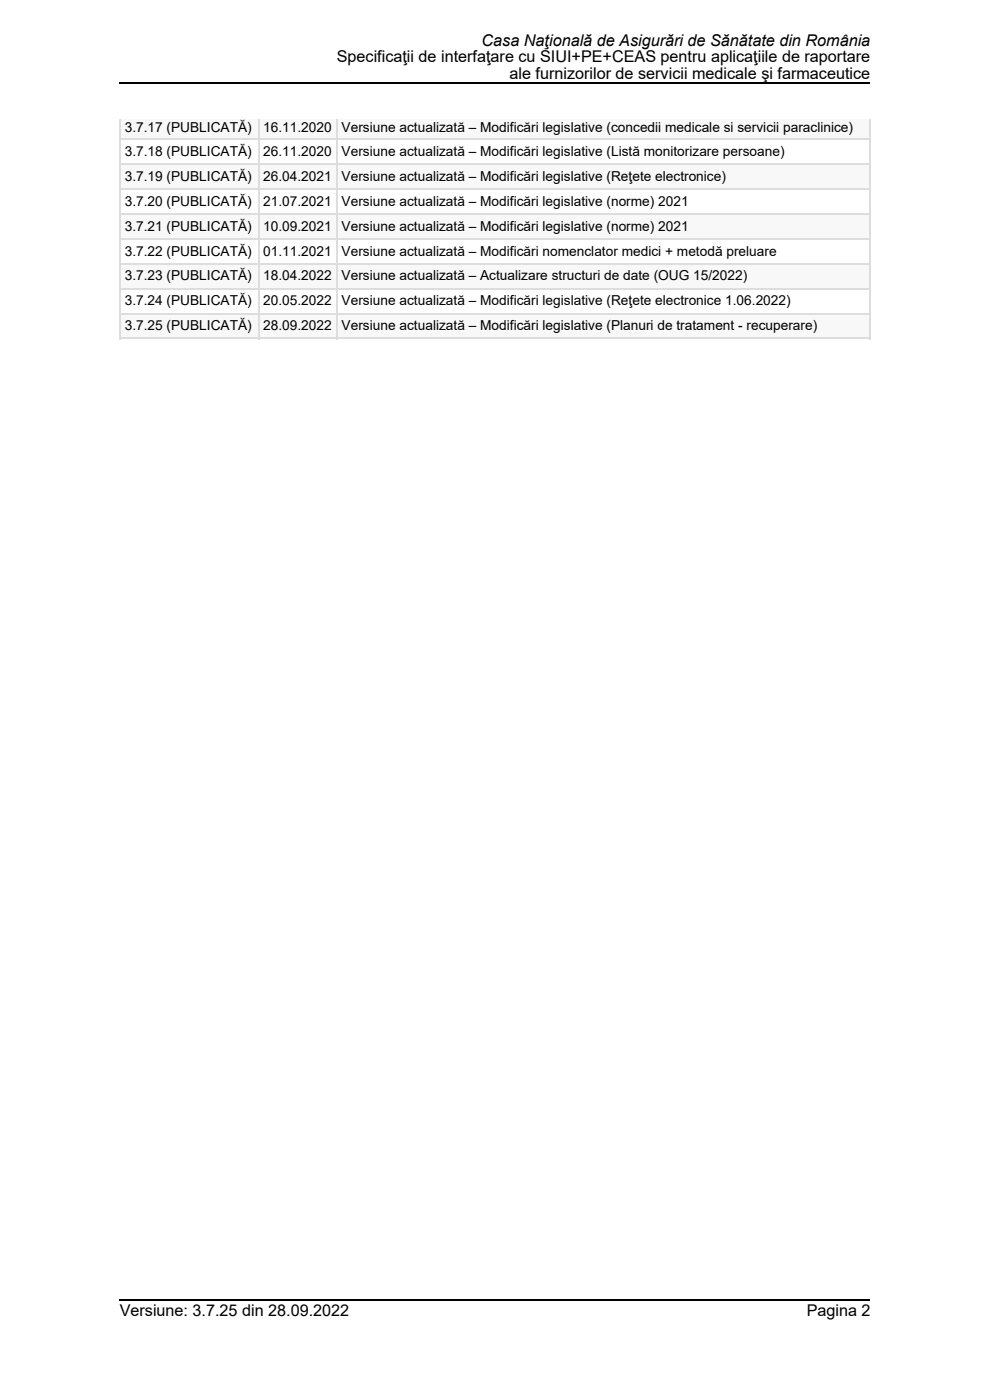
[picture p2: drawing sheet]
<svg xmlns="http://www.w3.org/2000/svg" width="210mm" height="297mm" viewBox="0 0 210 297" stroke-linecap="round" stroke-linejoin="round" font-family="sans-serif">
<defs><g id="words">
<g font-size="3.4">
<text x="102.2" y="9.8">Casa Naţională de Asigurări de Sănătate din România</text>
<text x="71.4" y="13.2">Specificaţii de interfaţare cu SIUI+PE+CEAS pentru aplicaţiile de raportare</text>
<text x="108.1" y="16.7">ale furnizorilor de servicii medicale şi farmaceutice</text>
<text x="25.4" y="279.3">Versiune: 3.7.25 din 28.09.2022</text>
<text x="171.1" y="279.3">Pagina 2</text>
</g>
<g font-size="2.9">
<text x="26.5" y="28">3.7.17 (PUBLICATĂ)</text>
<text x="55.8" y="28">16.11.2020</text>
<text x="72.5" y="28">Versiune actualizată – Modificări legislative (concedii medicale si servicii paraclinice)</text>
<text x="26.5" y="33.1">3.7.18 (PUBLICATĂ)</text>
<text x="55.8" y="33.1">26.11.2020</text>
<text x="72.5" y="33.1">Versiune actualizată – Modificări legislative (Listă monitorizare persoane)</text>
<text x="26.5" y="38.3">3.7.19 (PUBLICATĂ)</text>
<text x="55.8" y="38.3">26.04.2021</text>
<text x="72.5" y="38.3">Versiune actualizată – Modificări legislative (Reţete electronice)</text>
<text x="26.5" y="43.6">3.7.20 (PUBLICATĂ)</text>
<text x="55.8" y="43.6">21.07.2021</text>
<text x="72.5" y="43.6">Versiune actualizată – Modificări legislative (norme) 2021</text>
<text x="26.5" y="48.9">3.7.21 (PUBLICATĂ)</text>
<text x="55.8" y="48.9">10.09.2021</text>
<text x="72.5" y="48.9">Versiune actualizată – Modificări legislative (norme) 2021</text>
<text x="26.5" y="54.2">3.7.22 (PUBLICATĂ)</text>
<text x="26.5" y="59.5">3.7.23 (PUBLICATĂ)</text>
<text x="55.8" y="54.2">01.11.2021</text>
<text x="55.8" y="59.5">18.04.2022</text>
<text x="72.5" y="54.2">Versiune actualizată – Modificări nomenclator medici + metodă preluare</text>
<text x="72.5" y="59.5">Versiune actualizată – Actualizare structuri de date (OUG 15/2022)</text>
<text x="26.5" y="64.8">3.7.24 (PUBLICATĂ)</text>
<text x="55.8" y="64.8">20.05.2022</text>
<text x="72.5" y="64.8">Versiune actualizată – Modificări legislative (Reţete electronice 1.06.2022)</text>
<text x="26.5" y="70.1">3.7.25 (PUBLICATĂ)</text>
<text x="55.8" y="70.1">28.09.2022</text>
<text x="72.5" y="70.1">Versiune actualizată – Modificări legislative (Planuri de tratament - recuperare)</text>
</g>
</g></defs>
<g fill="#f8f8f8">
<path d="M25.4 25.3h29.4v4.1h-29.4z"/>
<path d="M54.8 25.3h16.6v4.1h-16.6z"/>
<path d="M71.4 25.3h112.9v4.1h-112.9z"/>
</g>
<g fill="#fff">
<path d="M25.4 29.4h29.4v5.2h-29.4z"/>
<path d="M54.8 29.4h16.6v5.2h-16.6z"/>
<path d="M71.4 29.4h112.9v5.2h-112.9z"/>
</g>
<g fill="#f8f8f8">
<path d="M25.4 34.6h29.4v5.3h-29.4z"/>
<path d="M54.8 34.6h16.6v5.3h-16.6z"/>
<path d="M71.4 34.6h112.9v5.3h-112.9z"/>
</g>
<g fill="#fff">
<path d="M25.4 39.9h29.4v5.3h-29.4z"/>
<path d="M54.8 39.9h16.6v5.3h-16.6z"/>
<path d="M71.4 39.9h112.9v5.3h-112.9z"/>
</g>
<g fill="#f8f8f8">
<path d="M25.4 45.2h29.4v5.3h-29.4z"/>
<path d="M54.8 45.2h16.6v5.3h-16.6z"/>
<path d="M71.4 45.2h112.9v5.3h-112.9z"/>
</g>
<g fill="#fff">
<path d="M25.4 50.5h29.4v5.3h-29.4z"/>
<path d="M54.8 50.5h16.6v5.3h-16.6z"/>
<path d="M71.4 50.5h112.9v5.3h-112.9z"/>
</g>
<g fill="#f8f8f8">
<path d="M25.4 55.8h29.4v5.3h-29.4z"/>
<path d="M54.8 55.8h16.6v5.3h-16.6z"/>
<path d="M71.4 55.8h112.9v5.3h-112.9z"/>
</g>
<g fill="#fff">
<path d="M25.4 61.1h29.4v5.3h-29.4z"/>
<path d="M54.8 61.1h16.6v5.3h-16.6z"/>
<path d="M71.4 61.1h112.9v5.3h-112.9z"/>
</g>
<g fill="#f8f8f8">
<path d="M25.4 66.4h29.4v5.3h-29.4z"/>
<path d="M54.8 66.4h16.6v5.3h-16.6z"/>
<path d="M71.4 66.4h112.9v5.3h-112.9z"/>
</g>
<g fill="none" stroke="#ddd" stroke-width=".26">
<path d="M25.4 34.8h159.2M25.4 29.5h159.2M25.5 25.3v46.6M54.9 25.3v46.6M71.5 25.3v46.6M184.5 25.3v46.6M25.4 55.9h159.2M25.4 50.6h159.2M25.4 45.4h159.2M25.4 40.1h159.2M25.4 66.5h159.2M25.4 71.8h159.2"/>
<path d="M25.4 61.2h159.2"/>
</g>
<path d="M25.4 17.6h159.2M25.4 275.7h159.2" fill="none" stroke="#000" stroke-width=".26"/>
<use href="#words"/>
</svg>
